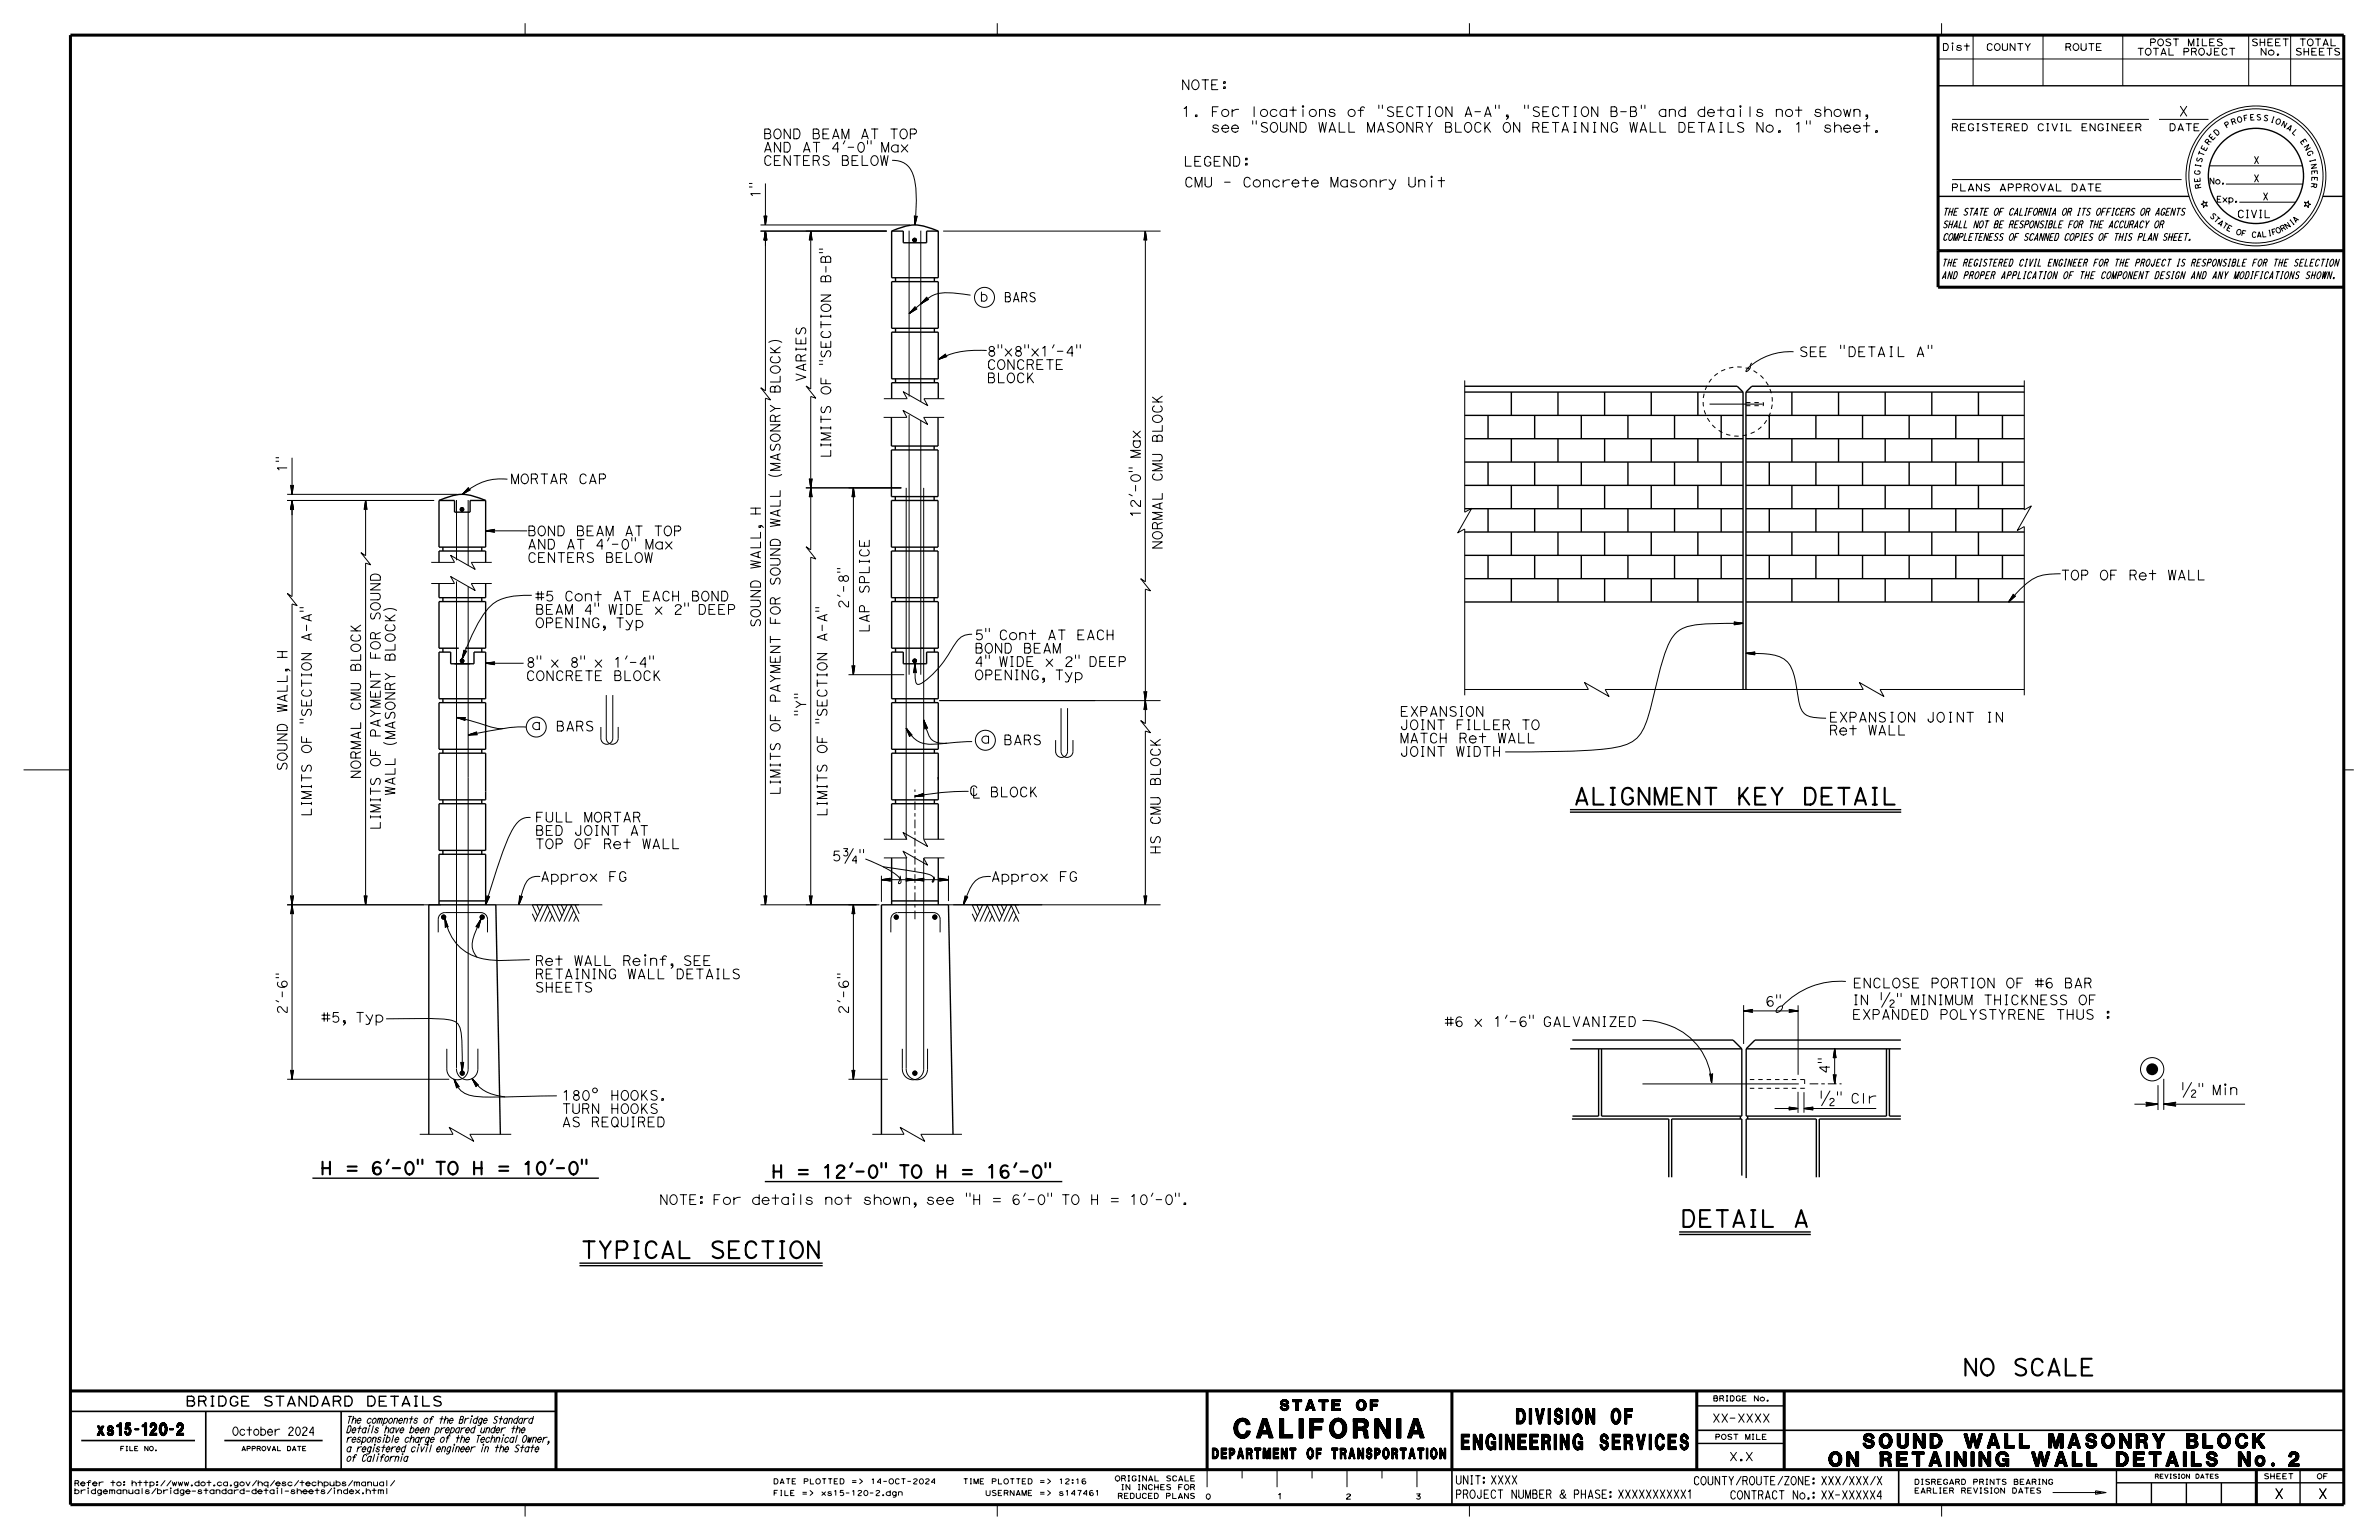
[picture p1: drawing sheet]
<svg xmlns="http://www.w3.org/2000/svg" width="432mm" height="279mm" viewBox="0 0 432 279" stroke-linecap="round" stroke-linejoin="round" font-family="sans-serif">
<defs><g id="words">
<text font-size="3.5" x="224" y="260.9">CALIFORNIA</text>
<g font-size="3">
<text x="285.6" y="146">ALIGNMENT KEY DETAIL</text>
<text x="305" y="222.6">DETAIL A</text>
<text x="105.3" y="228.3">TYPICAL SECTION</text>
<text x="356.2" y="249.6">NO SCALE</text>
</g>
<g font-size="2.8">
<text x="265.2" y="263">ENGINEERING SERVICES</text>
<text x="275.2" y="258.3">DIVISION OF</text>
</g>
<g font-size="2.6">
<text x="338.1" y="262.7">SOUND WALL MASONRY BLOCK</text>
<text x="331.9" y="266">ON RETAINING WALL DETAILS No. 2</text>
</g>
<g font-size="2.3">
<text x="58.1" y="213.1">H = 6'-0&quot; TO H = 10'-0&quot;</text>
<text x="140" y="213.7">H = 12'-0&quot; TO H = 16'-0&quot;</text>
</g>
<text font-size="2.2" x="17.6" y="260.4">xs15-120-2</text>
<g font-size="1.9">
<text x="232.3" y="255.9">STATE OF</text>
<text x="220" y="264.7">DEPARTMENT OF TRANSPORTATION</text>
</g>
<g font-size="1.8">
<text x="214.3" y="16.3">NOTE:</text>
<text x="214.5" y="21.1">1. For locations of &quot;SECTION A-A&quot;, &quot;SECTION B-B&quot; and details not shown,</text>
<text x="395.4" y="21.1">X</text>
<text x="138.5" y="25.2">BOND BEAM AT TOP</text>
<text x="138.5" y="27.6">AND AT 4'-0&quot; Max</text>
<text x="138.5" y="30">CENTERS BELOW</text>
<text x="214.8" y="30.2">LEGEND:</text>
<text x="214.9" y="33.9">CMU - Concrete Masonry Unit</text>
<text x="138" y="36" transform="rotate(-90 138 36)">1&quot;</text>
<text x="150.8" y="51.4" transform="rotate(-90 150.8 51.4)">B-B&quot;</text>
<text x="179.1" y="64.6">8&quot;x8&quot;x1'-4&quot;</text>
<text x="326.5" y="64.7">SEE &quot;DETAIL A&quot;</text>
<text x="141.6" y="71.5" transform="rotate(-90 141.6 71.5)">BLOCK)</text>
<text x="146.3" y="69.3" transform="rotate(-90 146.3 69.3)">VARIES</text>
<text x="150.8" y="71.7" transform="rotate(-90 150.8 71.7)">OF</text>
<text x="150.8" y="66.4" transform="rotate(-90 150.8 66.4)">&quot;SECTION</text>
<text x="179.1" y="69.4">BLOCK</text>
<text x="179.1" y="67">CONCRETE</text>
<text x="150.8" y="83.1" transform="rotate(-90 150.8 83.1)">LIMITS</text>
<text x="211" y="80.4" transform="rotate(-90 211 80.4)">BLOCK</text>
<text x="52.1" y="85.8" transform="rotate(-90 52.1 85.8)">1&quot;</text>
<text x="92.6" y="87.8">MORTAR CAP</text>
<text x="141.6" y="86.9" transform="rotate(-90 141.6 86.9)">(MASONRY</text>
<text x="211" y="87.4" transform="rotate(-90 211 87.4)">CMU</text>
<text x="141.6" y="95.7" transform="rotate(-90 141.6 95.7)">WALL</text>
<text x="207" y="94" transform="rotate(-90 207 94)">12'-0&quot; Max</text>
<text x="95.7" y="97.2">BOND BEAM AT TOP</text>
<text x="95.7" y="99.6">AND AT 4'-0&quot; Max</text>
<text x="211" y="99.8" transform="rotate(-90 211 99.8)">NORMAL</text>
<text x="95.7" y="102">CENTERS BELOW</text>
<text x="138" y="103.3" transform="rotate(-90 138 103.3)">WALL, H</text>
<text x="141.6" y="106.3" transform="rotate(-90 141.6 106.3)">SOUND</text>
<text x="157.8" y="107.8" transform="rotate(-90 157.8 107.8)">SPLICE</text>
<text x="374" y="105.2">TOP OF Ret WALL</text>
<text x="69" y="112.7" transform="rotate(-90 69 112.7)">SOUND</text>
<text x="97.1" y="109">#5 Cont AT EACH BOND</text>
<text x="97.1" y="111.5">BEAM 4&quot; WIDE x 2&quot; DEEP</text>
<text x="97.1" y="113.9">OPENING, Typ</text>
<text x="138" y="113.9" transform="rotate(-90 138 113.9)">SOUND</text>
<text x="141.6" y="113.4" transform="rotate(-90 141.6 113.4)">FOR</text>
<text x="154" y="110.5" transform="rotate(-90 154 110.5)">2'-8&quot;</text>
<text x="56.5" y="116.5" transform="rotate(-90 56.5 116.5)">A-A&quot;</text>
<text x="69" y="119.7" transform="rotate(-90 69 119.7)">FOR</text>
<text x="150.1" y="116.5" transform="rotate(-90 150.1 116.5)">A-A&quot;</text>
<text x="157.8" y="114.8" transform="rotate(-90 157.8 114.8)">LAP</text>
<text x="176.8" y="118.5">BOND BEAM</text>
<text x="176.8" y="116.1">5&quot; Cont AT EACH</text>
<text x="65.5" y="121.9" transform="rotate(-90 65.5 121.9)">BLOCK</text>
<text x="71.7" y="120.1" transform="rotate(-90 71.7 120.1)">BLOCK)</text>
<text x="95.4" y="123.5">CONCRETE BLOCK</text>
<text x="95.4" y="121.1">8&quot; x 8&quot; x 1'-4&quot;</text>
<text x="176.8" y="123.3">OPENING, Typ</text>
<text x="176.8" y="120.9">4&quot; WIDE x 2&quot; DEEP</text>
<text x="52.1" y="129.3" transform="rotate(-90 52.1 129.3)">WALL, H</text>
<text x="56.5" y="131.5" transform="rotate(-90 56.5 131.5)">&quot;SECTION</text>
<text x="65.5" y="129" transform="rotate(-90 65.5 129)">CMU</text>
<text x="141.6" y="127.5" transform="rotate(-90 141.6 127.5)">PAYMENT</text>
<text x="146.3" y="130" transform="rotate(-90 146.3 130)">&quot;Y&quot;</text>
<text x="150.1" y="131.5" transform="rotate(-90 150.1 131.5)">&quot;SECTION</text>
<text x="254" y="130">EXPANSION</text>
<text x="331.9" y="131">EXPANSION JOINT IN</text>
<text x="56.5" y="136.8" transform="rotate(-90 56.5 136.8)">OF</text>
<text x="69" y="133.9" transform="rotate(-90 69 133.9)">PAYMENT</text>
<text x="71.7" y="135.5" transform="rotate(-90 71.7 135.5)">(MASONRY</text>
<text x="96.5" y="132.4">a</text>
<text x="100.8" y="132.6">BARS</text>
<text x="141.6" y="132.8" transform="rotate(-90 141.6 132.8)">OF</text>
<text x="150.1" y="136.8" transform="rotate(-90 150.1 136.8)">OF</text>
<text x="178" y="134.8">a</text>
<text x="182.1" y="135.1">BARS</text>
<text x="254" y="137.2">JOINT WIDTH</text>
<text x="254" y="134.8">MATCH Ret WALL</text>
<text x="254" y="132.4">JOINT FILLER TO</text>
<text x="331.9" y="133.4">Ret WALL</text>
<text x="52.1" y="139.9" transform="rotate(-90 52.1 139.9)">SOUND</text>
<text x="65.5" y="141.4" transform="rotate(-90 65.5 141.4)">NORMAL</text>
<text x="69" y="139.2" transform="rotate(-90 69 139.2)">OF</text>
<text x="210.6" y="142.7" transform="rotate(-90 210.6 142.7)">BLOCK</text>
<text x="56.5" y="148.2" transform="rotate(-90 56.5 148.2)">LIMITS</text>
<text x="71.7" y="144.4" transform="rotate(-90 71.7 144.4)">WALL</text>
<text x="97.1" y="149.1">FULL MORTAR</text>
<text x="141.6" y="144.3" transform="rotate(-90 141.6 144.3)">LIMITS</text>
<text x="150.1" y="148.2" transform="rotate(-90 150.1 148.2)">LIMITS</text>
<text x="210.6" y="149.7" transform="rotate(-90 210.6 149.7)">CMU</text>
<text x="69" y="150.6" transform="rotate(-90 69 150.6)">LIMITS</text>
<text x="97.1" y="154">TOP OF Ret WALL</text>
<text x="97.1" y="151.6">BED JOINT AT</text>
<text x="210.6" y="155.1" transform="rotate(-90 210.6 155.1)">HS</text>
<text x="98" y="159.9">Approx FG</text>
<text x="151" y="156.2">5¾&quot;</text>
<text x="179.8" y="159.9">Approx FG</text>
<text x="97.1" y="177.6">RETAINING WALL DETAILS</text>
<text x="97.1" y="175.2">Ret WALL Reinf, SEE</text>
<text x="336.3" y="179.2">ENCLOSE PORTION OF #6 BAR</text>
<text x="52.1" y="184.1" transform="rotate(-90 52.1 184.1)">2'-6&quot;</text>
<text x="58.3" y="185.5">#5, Typ</text>
<text x="97.1" y="180">SHEETS</text>
<text x="154" y="184.1" transform="rotate(-90 154 184.1)">2'-6&quot;</text>
<text x="320.4" y="182.5">6&quot;</text>
<text x="336.1" y="184.9">EXPANDED POLYSTYRENE THUS :</text>
<text x="336.2" y="182.3">IN ½&quot; MINIMUM THICKNESS OF</text>
<text x="262.2" y="186.2">#6 x 1'-6&quot; GALVANIZED</text>
<text x="101.9" y="202">TURN HOOKS</text>
<text x="101.9" y="199.6">180^ HOOKS.</text>
<text x="330.1" y="200.2">½&quot; Clr</text>
<text x="395.8" y="198.6">½&quot; Min</text>
<text x="101.9" y="204.4">AS REQUIRED</text>
<text x="119.6" y="218.5">NOTE: For details not shown, see &quot;H = 6'-0&quot; TO H = 10'-0&quot;.</text>
<text x="33.6" y="255.1">BRIDGE STANDARD DETAILS</text>
<text x="412.7" y="271.9">X</text>
<text x="420.7" y="271.9">X</text>
</g>
<g font-size="1.7">
<text x="177.9" y="54.7">b</text>
<text x="182.2" y="54.8">BARS</text>
</g>
<g font-size="1.5">
<text x="42.1" y="260.4">October 2024</text>
<text x="310.7" y="258">XX-XXXX</text>
<text x="264.1" y="269.3">UNIT: XXXX</text>
<text x="307.3" y="269.4">COUNTY/ROUTE/ZONE: XXX/XXX/X</text>
<text x="313.8" y="265">X.X</text>
<text x="264.1" y="271.8">PROJECT NUMBER &amp; PHASE: XXXXXXXXXX1</text>
<text x="313.9" y="272">CONTRACT No.: XX-XXXXX4</text>
</g>
<text font-size="1.4" x="406" y="39.5">CIVIL</text>
<g font-size="1.3">
<text x="354.1" y="23.7">REGISTERED CIVIL ENGINEER</text>
<text x="393.6" y="23.7">DATE</text>
<text x="409" y="29.7">X</text>
<text x="354.1" y="34.7">PLANS APPROVAL DATE</text>
<text x="409" y="33">X</text>
<text x="352.5" y="41.3">SHALL NOT BE RESPONSIBLE FOR THE ACCURACY OR</text>
<text x="352.5" y="39.1">THE STATE OF CALIFORNIA OR ITS OFFICERS OR AGENTS</text>
<text x="410.7" y="36.3">X</text>
<text x="352.5" y="43.6">COMPLETENESS OF SCANNED COPIES OF THIS PLAN SHEET.</text>
<text x="352.4" y="50.6">AND PROPER APPLICATION OF THE COMPONENT DESIGN AND ANY MODIFICATIONS SHOWN.</text>
<text x="352.4" y="48.3">THE REGISTERED CIVIL ENGINEER FOR THE PROJECT IS RESPONSIBLE FOR THE SELECTION</text>
<text x="62.8" y="263.4">a registered civil engineer in the State</text>
<text x="62.8" y="261.7">responsible charge of the Technical Owner,</text>
<text x="62.8" y="260">Details have been prepared under the</text>
<text x="62.8" y="258.2">The components of the Bridge Standard</text>
<text x="62.8" y="265.1">of California</text>
</g>
<g font-size="1.2">
<text x="352.5" y="9.2">Dist</text>
<text x="360.4" y="9.2">COUNTY</text>
<text x="374.7" y="9.2">ROUTE</text>
<text x="387.8" y="10">TOTAL PROJECT</text>
<text x="390.1" y="8.3">POST MILES</text>
<text x="408.6" y="8.3">SHEET</text>
<text x="410.2" y="10">No.</text>
<text x="416.5" y="10">SHEETS</text>
<text x="417.3" y="8.3">TOTAL</text>
</g>
<g font-size="1.1">
<text x="400.9" y="33.4">No.</text>
<text x="402.3" y="36.7">Exp.</text>
</g>
<g font-size="1">
<text x="404.1" y="23.3" transform="rotate(-31 404.1 23.3)">P</text>
<text x="405.1" y="22.7" transform="rotate(-20 405.1 22.7)">R</text>
<text x="406.1" y="22.3" transform="rotate(-15 406.1 22.3)">O</text>
<text x="407.3" y="22" transform="rotate(-10 407.3 22)">F</text>
<text x="408.4" y="21.8" transform="rotate(-4 408.4 21.8)">E</text>
<text x="409.5" y="21.8" transform="rotate(1 409.5 21.8)">S</text>
<text x="410.7" y="21.8" transform="rotate(12 410.7 21.8)">S</text>
<text x="412" y="22.1" transform="rotate(17 412 22.1)">I</text>
<text x="412.9" y="22.3" transform="rotate(22 412.9 22.3)">O</text>
<text x="413.9" y="22.8" transform="rotate(28 413.9 22.8)">N</text>
<text x="414.9" y="23.3" transform="rotate(33 414.9 23.3)">A</text>
<text x="399.6" y="29.6" transform="rotate(-74 399.6 29.6)">S</text>
<text x="399.9" y="28.5" transform="rotate(-69 399.9 28.5)">T</text>
<text x="400.3" y="27.5" transform="rotate(-63 400.3 27.5)">E</text>
<text x="400.9" y="26.4" transform="rotate(-53 400.9 26.4)">R</text>
<text x="401.5" y="25.5" transform="rotate(-47 401.5 25.5)">E</text>
<text x="402.3" y="24.7" transform="rotate(-42 402.3 24.7)">D</text>
<text x="415.9" y="24" transform="rotate(44 415.9 24)">L</text>
<text x="417.4" y="25.6" transform="rotate(55 417.4 25.6)">E</text>
<text x="418.1" y="26.6" transform="rotate(60 418.1 26.6)">N</text>
<text x="418.6" y="27.6" transform="rotate(65 418.6 27.6)">G</text>
<text x="419.2" y="28.9" transform="rotate(76 419.2 28.9)">I</text>
<text x="419.4" y="29.8" transform="rotate(81 419.4 29.8)">N</text>
<text x="399.3" y="31.8" transform="rotate(-85 399.3 31.8)">G</text>
<text x="399.4" y="33.1" transform="rotate(-96 399.4 33.1)">E</text>
<text x="399.4" y="30.5" transform="rotate(-79 399.4 30.5)">I</text>
<text x="399.6" y="34.2" transform="rotate(-101 399.6 34.2)">R</text>
<text x="419.5" y="33.1" transform="rotate(98 419.5 33.1)">R</text>
<text x="419.6" y="30.9" transform="rotate(87 419.6 30.9)">E</text>
<text x="419.6" y="32" transform="rotate(92 419.6 32)">E</text>
<text x="401" y="39.2" transform="rotate(46 401 39.2)">S</text>
<text x="401.7" y="39.9" transform="rotate(41 401.7 39.9)">T</text>
<text x="402.4" y="40.6" transform="rotate(37 402.4 40.6)">A</text>
<text x="403.2" y="41.1" transform="rotate(32 403.2 41.1)">T</text>
<text x="404" y="41.7" transform="rotate(27 404 41.7)">E</text>
<text x="415" y="41.6" transform="rotate(-34 415 41.6)">N</text>
<text x="416" y="40.9" transform="rotate(-38 416 40.9)">I</text>
<text x="416.6" y="40.5" transform="rotate(-43 416.6 40.5)">A</text>
<text x="405.7" y="42.4" transform="rotate(18 405.7 42.4)">O</text>
<text x="406.7" y="42.7" transform="rotate(13 406.7 42.7)">F</text>
<text x="408.6" y="43" transform="rotate(4 408.6 43)">C</text>
<text x="409.6" y="43.1" transform="rotate(-1 409.6 43.1)">A</text>
<text x="410.5" y="43" transform="rotate(-6 410.5 43)">L</text>
<text x="411.7" y="42.9" transform="rotate(-10 411.7 42.9)">I</text>
<text x="412.4" y="42.7" transform="rotate(-15 412.4 42.7)">F</text>
<text x="413.3" y="42.4" transform="rotate(-24 413.3 42.4)">O</text>
<text x="414.2" y="42.1" transform="rotate(-29 414.2 42.1)">R</text>
<text x="310.9" y="254.2">BRIDGE No.</text>
<text x="311.2" y="261.2">POST MILE</text>
<text x="13.4" y="269.6">Refer to: http://www.dot.ca.gov/hq/esc/techpubs/manual/</text>
<text x="140.3" y="269.2">DATE PLOTTED =&gt;</text>
<text x="158" y="269.2">14-OCT-2024</text>
<text x="174.7" y="269.2">TIME PLOTTED =&gt;</text>
<text x="192.1" y="269.2">12:16</text>
<text x="202.3" y="268.7">ORIGINAL SCALE</text>
<text x="347.4" y="269.3">DISREGARD PRINTS BEARING</text>
<text x="410.8" y="268.3">SHEET</text>
<text x="420.5" y="268.3">OF</text>
<text x="13.4" y="271">bridgemanuals/bridge-standard-detail-sheets/index.html</text>
<text x="140.3" y="271.3">FILE =&gt;</text>
<text x="149" y="271.3">xs15-120-2.dgn</text>
<text x="178.8" y="271.3">USERNAME =&gt;</text>
<text x="192.1" y="271.3">s147461</text>
<text x="202.8" y="271.9">REDUCED PLANS</text>
<text x="203.4" y="270.3">IN INCHES FOR</text>
<text x="218.8" y="272">0</text>
<text x="231.8" y="271.9">1</text>
<text x="244.2" y="272">2</text>
<text x="256.9" y="272">3</text>
<text x="347.4" y="270.9">EARLIER REVISION DATES</text>
</g>
<g font-size=".8">
<text x="21.8" y="263.2">FILE NO.</text>
<text x="43.8" y="263.2">APPROVAL DATE</text>
<text x="391.1" y="268.2">REVISION DATES</text>
</g>
</g></defs>
<g fill="none" stroke="#000" stroke-width=".42">
<circle cx="80.5" cy="166.4" r=".12"/>
<circle cx="80.5" cy="166.4" r=".24"/>
<circle cx="87.5" cy="166.4" r=".12"/>
<circle cx="87.5" cy="166.4" r=".24"/>
<circle cx="162.7" cy="166.4" r=".12"/>
<circle cx="162.7" cy="166.4" r=".24"/>
<circle cx="169.7" cy="166.4" r=".12"/>
<circle cx="169.7" cy="166.4" r=".24"/>
<circle cx="83.9" cy="194.7" r=".12"/>
<circle cx="83.9" cy="194.7" r=".24"/>
<circle cx="166.1" cy="194.7" r=".12"/>
<circle cx="166.1" cy="194.7" r=".24"/>
</g>
<g fill="none" stroke="#000" stroke-width=".3">
<path d="M12.8 256.1h88.1M37.4 256.1v10.5M61.9 256.1v10.5M308 259.5h117.4M14.7 261.4h20.7M40.7 261.4h17.9M263.5 266.6v6.4M344.6 266.6v6.4"/>
<circle cx="80.5" cy="166.4" r=".33"/>
<circle cx="87.5" cy="166.4" r=".33"/>
<circle cx="162.7" cy="166.4" r=".33"/>
<circle cx="169.7" cy="166.4" r=".33"/>
<circle cx="83.9" cy="194.7" r=".33"/>
<circle cx="166.1" cy="194.7" r=".33"/>
</g>
<path d="M166.1 166.8v-23.6M328.5 196.6h5.8" fill="none" stroke="#000" stroke-width=".18" stroke-dasharray="1.6 .6 .6 .6" stroke-linecap="butt"/>
<g fill="none" stroke="#000" stroke-width=".18">
<path d="M95.3 4.2v2.2M181 4.2v2.2M236.5 19.9v1.2M250.3 19.1v.6M250.9 19.1v.6M266.7 4.2v2.2M271.4 19.1v.6M272.1 19.1v.6M276.7 19.1v.6M277.4 19.1v.6M297.9 19.1v.6M298.6 19.1v.6"/>
<path d="M315.9 19.9v1.2M351.8 10.7h73.6M352.4 4.2v2.2M354.4 8.3v.9M358.1 6.4v9.2M370.8 6.4v9.2M385.3 6.4v9.2M408.1 6.4v9.2M415.8 6.4v9.2M135.9 33.3h.7M135.9 33.9h.7M138.7 39.2l.2 1.6"/>
<path d="M138.8 39.2l.1 1.6M138.8 39.2l-.1-.1 .2 1.7M138.8 39.2h.3M138.9 39.3v1.5M138.9 33.3v7.5M139 39.3l-.1 1.5M139.1 39.2l-.2 1.6M139.1 39.2l.1-.1-.3 1.7M153.4 25.5l-.3 .6M157.5 25.5v.6M158.1 25.5v.6M161.9 29.1a3.8 3.8 0 0 1 4.1 3.5 26.4 26.4 0 0 1 .1 8.2"/>
<path d="M166 39.2l.1 1.6M166.1 39.2v1.6M166.1 39.3v1.5M166.2 39.3l-.1 1.5M166.2 39.3l-.3-.2 .2 1.7M166.3 39.3l-.2 1.5M166.4 39.3l.1-.1-.4 1.6M166.4 39.3h-.2M166.4 39.3l-.3 1.5M166.4 39.2l-.3 1.6M217 20.9h.3v.2h-.3zM221.1 22.9a.5 .5 0 0 0-.5-.3 .5 .5 0 0 0-.4 .5l.2 .1a.45 .45 0 0 1 .6 .1 .45 .45 0 0 1 .1 .6 .7 .7 0 0 1-1.1-.3"/>
<path d="M221.8 23.3h1.2a.63 .63 0 0 0-.8-.5 .63 .63 0 0 0-.4 .9 .63 .63 0 0 0 1 .2l.2-.2M223.5 23.3h1.3a.63 .63 0 0 0-.9-.5 .63 .63 0 0 0-.3 .9 .63 .63 0 0 0 .9 .2l.2-.2M227.4 21.9v.6M228 21.9v.6M230 22.4a.58 .58 0 0 0-.7-.2 .58 .58 0 0 0-.3 .6l.5 .3a.47 .47 0 0 1 .5 .3 .47 .47 0 0 1-.2 .5l-.5 .1-.3-.2M230.8 22.4a.66 .66 0 0 1 .8-.1 .66 .66 0 0 1 .3 .8 .7 .7 0 0 1-.7 .9 .7 .7 0 0 1-.6-.9zM232.4 22.2v1.4a.6 .6 0 0 0 .6 .4 .6 .6 0 0 0 .6-.4v-1.4M235.3 22.2v1.8l-1.1-1.8v1.8M236 22.2h.5a1 1 0 0 1 0 1.8h-.5zM239.4 22.2l.3 1.8 .4-1.8 .3 1.8 .3-1.8M241.2 24l.6-1.8 .6 1.8M241.4 23.6h.9"/>
<path d="M243.1 22.2v1.8h1M244.8 22.2v1.8h1.1M248.2 24v-1.8l.7 1.8 .6-1.8v1.8M250 24l.6-1.8 .6 1.8M250.2 23.6h.9M252.9 22.4a.58 .58 0 0 0-.7-.2 .58 .58 0 0 0-.3 .6l.5 .3a.47 .47 0 0 1 .5 .3 .47 .47 0 0 1-.2 .5l-.5 .1-.3-.2M253.7 22.4a.66 .66 0 0 1 .8-.1 .66 .66 0 0 1 .3 .8 .7 .7 0 0 1-.7 .9 .7 .7 0 0 1-.6-.9zM256.5 22.2v1.8l-1.2-1.8v1.8M257.1 23.1h.7l.4 .9M257.8 23.1a.44 .44 0 0 0 .4-.4 .44 .44 0 0 0-.4-.5h-.7v1.8M258.9 22.2l.5 .9 .6-.9M259.4 23.1v.9"/>
<path d="M259.8 32.7v1.2M262.4 22.2h.6a.44 .44 0 0 1 .4 .4 .44 .44 0 0 1-.2 .4 .5 .5 0 0 1 .3 .5 .5 .5 0 0 1-.4 .5h-.7zM262.4 23h.8M264.2 22.2v1.8h1.1M266.1 22.4a.66 .66 0 0 1 .7-.1 .66 .66 0 0 1 .3 .8 .7 .7 0 0 1-.6 .9 .7 .7 0 0 1-.7-.9zM268.8 22.6a.6 .6 0 0 0-.8-.3 .6 .6 0 0 0-.3 .7 .66 .66 0 0 0 .1 .8 .66 .66 0 0 0 .8 .1l.2-.2M269.5 22.2v1.8M269.8 23l.8 1M270.4 22.2l-.9 1.1M273.1 22.4a.66 .66 0 0 1 .8-.1 .66 .66 0 0 1 .3 .8 .7 .7 0 0 1-.7 .9 .7 .7 0 0 1-.7-.9zM273.4 20.9h.3v.3h-.3zM273.7 21.2v.2l-.3 .3"/>
<path d="M275.8 22.2v1.8l-1.1-1.8v1.8M278.2 23.1h.8l.3 .9M279 23.1a.44 .44 0 0 0 .3-.4 .44 .44 0 0 0-.3-.5h-.8v1.8M280 23.1h.7M281 22.2h-1v1.8h1.1M281.8 22.2h1.1M282.3 22.2v1.8M283.5 24l.6-1.8 .6 1.8M283.7 23.6h.8M285.7 22.2h.4M285.7 24h.4M285.9 22.2v1.8"/>
<path d="M288.2 22.2v1.8l-1.1-1.8v1.8M289.2 22.2h.4M289.2 24h.4M289.4 22.2v1.8M291.8 22.2v1.8l-1.1-1.8v1.8M293.5 22.6a.6 .6 0 0 0-.7-.3 .6 .6 0 0 0-.4 .7 .66 .66 0 0 0 .2 .8 .66 .66 0 0 0 .8 0l.1-.5h-.3M295.8 22.2l.3 1.8 .4-1.8 .4 1.8 .3-1.8M297.7 24l.6-1.8 .6 1.8M297.8 23.6h.9M299.5 22.2v1.8h1.1M301.3 22.2v1.8h1M304.7 22.2h.6a1 1 0 0 1 0 1.8h-.6z"/>
<path d="M306.5 23.1h.7M307.5 22.2h-1v1.8h1.1M308.3 22.2h1.1M308.9 22.2v1.8M310 24l.6-1.8 .6 1.8M310.2 23.6h.9M312.2 22.2h.4M312.2 24h.4M312.4 22.2v1.8M313.7 22.2v1.8h1M316.4 22.4a.58 .58 0 0 0-.6-.2 .58 .58 0 0 0-.4 .6l.5 .3a.47 .47 0 0 1 .6 .3 .47 .47 0 0 1-.3 .5l-.4 .1-.4-.2M320 22.2v1.8l-1.1-1.8v1.8"/>
<path d="M322.8 23.7h.3v.3h-.3zM326.1 22.5l.4-.3v1.8M327.9 21.9v.6M328.5 21.9v.6M332.2 22.9a.5 .5 0 0 0-.5-.3 .5 .5 0 0 0-.4 .5l.2 .1a.45 .45 0 0 1 .6 .1 .45 .45 0 0 1 .1 .6 .7 .7 0 0 1-1.1-.3M333 23.1a.61 .61 0 0 1 .6-.4 .61 .61 0 0 1 .6 .6v.7M333 22.2v1.8M334.6 23.3h1.3a.63 .63 0 0 0-.9-.5 .63 .63 0 0 0-.3 .9 .63 .63 0 0 0 .9 .2l.2-.2M336.4 23.3h1.2a.63 .63 0 0 0-.8-.5 .63 .63 0 0 0-.4 .9 .63 .63 0 0 0 1 .2l.2-.2M338.2 22.8h1.2M338.7 20.9h.3v.3h-.3zM338.8 22.2v1.8"/>
<path d="M339 21.2v.2l-.3 .3M340.5 23.7h.3v.3h-.3zM354.3 32.6h41.7M354.3 21.7h35.7M391.9 21.7h9M399.9 36.4l.3 .4 .4-.1-.2 .3 .2 .4-.4-.1-.3 .4v-.5l-.4-.1 .4-.2zM401 30.1h16.9M404 33.4h14M406.5 36.7h10.2M418.3 36.7l.4 .1 .3-.3v.4l.4 .2-.4 .1v.5l-.3-.4-.4 .1 .2-.4zM138 41.9h22.9M138 40.8h27.2"/>
<path d="M138.8 43.5h.3M138.9 41.9l-.2 1.7M138.9 41.9v29l-.8-.5 1.8 2.2-1-.4v92M138.9 41.9l.2 1.7M138.9 41.9v1.6M138.9 41.9l-.1 1.6M138.9 41.9l.3 1.7-.1-.1M138.9 41.9l.1 1.6M138.9 41.9l.2 1.6M138.9 41.9l-.2 1.7 .1-.1M147 43.5h.3M147.2 41.9v28.7l-.9-.6 1.8 2.3-.9-.4v27.9l-.9-.6 1.8 2.2-.9-.3v63.1"/>
<path d="M147.2 41.9l.2 1.7-.1-.1M147.2 41.9l-.2 1.6M147.2 41.9l-.1 1.6M147.2 41.9l.2 1.7M147.2 41.9v1.6M147.2 41.9l-.3 1.7 .1-.1M147.2 41.9l.1 1.6M147.2 41.9l-.3 1.7M148.7 45.2h.6M148.7 45.8h.6M165 41.8v30.2M166.1 55.7l-1.1 1.2"/>
<path d="M166.1 55.8l.1 .1M166.1 55.8v-.2l-1.1 1.3M166.1 55.8l-1.1 1.1M166.1 55.9l-1.1 1M166.2 55.9l-1.2 1M166.2 55.9l.3 .1-1.5 .9M166.2 56l-1.2 .9M166.3 56l-1.3 .9M166.4 56l-1.4 .9M167.1 55.1l-2.1 1.8M167.1 41.8v31.1M168.3 53.9l-1.2 1.2"/>
<path d="M168.3 54l-1.2 1.1M168.3 54.1l-1.2 1M168.3 54.2l-1.2 .9M168.3 54.2l-.1-.3-1.1 1.2M168.3 54.2h.1M168.4 54.2l-1.3 .9M168.4 54.2l.2 .1-1.5 .8M168.5 54.3l-1.4 .8M171.2 41.9h39.4M176.2 53.6a13.4 13.4 0 0 0-6.6-.1l-.8 .4-1.7 1.2M207.8 43.5h.2M207.9 41.9v63.6l-.9-.5 1.8 2.2-.9-.3v24.4l-.9-.6 1.8 2.2-.9-.3v31.6"/>
<path d="M207.9 41.9l.3 1.7-.2-.1M207.9 41.9l-.1 1.6M207.9 41.9l.2 1.7M207.9 41.9l.1 1.6M207.9 41.9l-.3 1.7 .2-.1M207.9 41.9l-.2 1.7M139.5 62.1a2.23 2.23 0 0 1 2.4 0M148.7 65.5h.6M148.7 66.1h.6M160.4 75.7h4.2l-.7-1.2 4.5 2.5-.7-1.3h3.7M160.4 72.3h4.3l-.8-1.2 4.5 2.5-.7-1.3h3.7M165 75.3v47.1"/>
<path d="M167.1 76.3v46.1M171.6 64.5l-1.3 .7M171.6 64.5l.2 .1M171.6 64.4l-1.3 .8M171.6 64.4v.1M171.6 64.4l.1-.2-1.4 1M171.6 64.3l-1.3 .9M171.7 64.6l-1.4 .6M171.8 64.6l-1.5 .6M171.8 64.6l.1 .1-1.6 .5M171.8 64.7l-1.5 .5M179.1 63.6a15.4 15.4 0 0 0-8.8 1.6"/>
<path d="M181.2 62.5v.6M181.8 62.5v.6M186 62.5v.6M186.7 62.5v.6M191.3 62.5l-.3 .6M195.4 62.5v.6M196.1 62.5v.6M265.9 69v23.9l1.2-.7-2.5 4.5 1.3-.7v30.1M310.3 73.3h9.7M317.3 66.7h.1M317.9 65.8l-.2 .4v.6l-.4 .4a.22 .22 0 0 1-.2 .2 .22 .22 0 0 1-.2-.1l.4-.6M325.5 63.8a11.3 11.3 0 0 0-8.2 2.9"/>
<path d="M334.1 62.6v.6M334.7 62.6v.6M350 62.6v.6M350.6 62.6v.6M367.4 69v23.5l1.3-.7-2.5 4.4 1.2-.7v30.6M50 83h.6M50 83.7h.6M52.1 90.8h26.7M52.1 89.7h30.9M52.8 88.1l.2 1.6M52.9 88.1l.1 1.6M52.9 88.1l-.2-.1 .3 1.7"/>
<path d="M52.9 92.4h.2M52.9 88.1h.2M53 90.8l.1 1.5M53 90.8l-.3 1.7 .2-.1M53 90.8v17.4l-.8-.5 1.7 2.2-.9-.3v86.2M53 83v6.7M53 90.8l.2 1.6M53 90.8l-.1 1.5M53 90.8l-.1 1.6M53 90.8l.3 1.7-.2-.1M53 90.8l.1 1.6M53 90.8l-.2 1.6"/>
<path d="M53.1 88.1l-.1 1.6M53.1 88.1l.2-.1-.3 1.7M53.2 88.1l-.2 1.6M66.2 92.4h.3M66.4 90.8v10l-.9-.5 1.8 2.2-.9-.3v62M66.4 90.8l.2 1.7-.1-.1M66.4 90.8l-.2 1.6M66.4 90.8l-.1 1.5M66.4 90.8l.2 1.6M66.4 90.8l.1 1.6M66.4 90.8l-.3 1.6M66.4 90.8v1.5"/>
<path d="M66.4 90.8l-.3 1.7 .1-.1M82.9 90.7v10.9M85 90.7v11.9M85.1 88.5l-1.2 1.2M85.1 88.6v.2M85.1 88.6l-.1-.2-1.1 1.3M85.1 88.6l-1.2 1.1M85.1 88.7l-1.2 1M85.1 88.8l-1.2 .9M85.1 88.8h.1M85.2 88.8l-1.3 .9M85.2 88.8l.2 .1-1.5 .8"/>
<path d="M85.3 88.8l-1.4 .9M88.1 96.3l1.7 .2M88.1 96.3h1.5M88.1 96.3h7.6M88.1 96.3l1.6 .1M88.1 96.3l1.7 .3-.1-.2M89.6 96.3l.1 .1M89.7 96.2l-1.6 .1M89.7 96.2l-.1 .1M89.7 96.2l.1-.2-1.7 .3M89.8 96.1l-1.7 .2M92.1 86.9a10.3 10.3 0 0 0-8.2 2.8"/>
<path d="M110.6 97.6l-.3 .5M114.7 97.5v.7M115.3 97.5v.7M139.5 86.1a2.23 2.23 0 0 0 2.4 0M146.3 88.5h17.3M146.9 86.9l.3 1.6M147 86.9l-.1-.1 .5 3.4-.1-.1M147 86.9l.3 3.2M147 90.1h.3M147.1 87l.1 1.5M147.2 88.5l-.2 1.6M147.2 88.5l.2 1.6"/>
<path d="M147.2 88.5v1.6M147.2 88.5l-.3 1.6M147.2 87l-.1 3.1M147.3 86.9l-.1 1.6M147.3 86.9l.1-.1-.5 3.4 .1-.1M147.3 86.9h-.3M147.4 86.9l-.2 1.6M154.8 90.1h.2M154.9 88.5l.1 1.6M154.9 88.5l-.3 1.7 .2-.1M154.9 88.5l-.2 1.6M154.9 88.5v33.9"/>
<path d="M154.9 88.5l.2 1.6M154.9 88.5l-.1 1.6M154.9 88.5l.3 1.7-.2-.1M164.5 88.5v63.8M167.7 88.5v63.8l.7 1.3-4.5-2.6 .7 1.3M204.9 84.9h.6M204.9 85.5h.6M204.9 89.7l.6 .3M54.4 110.3h.6M54.4 110.9h.6M69.6 110.7a2.23 2.23 0 0 1 2.4 0M78.3 102h4.2l-.7-1.2 4.4 2.5-.7-1.3h3.8"/>
<path d="M78.3 105.9h4.2l-.7-1.3 4.4 2.5-.7-1.2h3.8M82.9 105.5v88.2M84.3 118l-.4 1.6M84.4 118.1l-.5 1.5M84.4 118.2l-.5 1.4M84.4 118.2l-.2-.3-.3 1.7M84.5 118.1l-.6 1.5M84.6 118.1l-.7 1.5M84.6 118.1h.1l-.8 1.5M84.6 118.1l-.2 .1M85 106.4v87.6a1.94 1.94 0 0 1-2.1 1.9 1.94 1.94 0 0 1-1.8-2.1M96.5 108a11.9 11.9 0 0 0-6.7 1.3 12 12 0 0 0-3.6 4.8l-2.3 5.5"/>
<path d="M97.5 119v.6M98.1 119v.6M105.4 119v.6M106.1 119v.6M108 109.4v.6M108.6 109.4v.6M113.8 119l-.3 .6M117.9 119v.6M118.6 119v.6M124.3 109.4v.6M124.9 109.4v.6M148 110.3h.6"/>
<path d="M148 110.9h.6M151.9 103.2h.6M151.9 103.8h.6M151.9 107.9l.6 .3M176.4 115.1a3.6 3.6 0 0 0-3.4 2.3 17.4 17.4 0 0 1-6.1 6.7h-.5a4.7 4.7 0 0 1-.3-2.5v-1.2M178.9 114v.6M178.9 118.8v.6M179.6 114v.6M179.6 118.8v.6M195.2 118.8v.6M195.9 118.8v.6M314.7 112.9l1.7 .2"/>
<path d="M314.8 113l1.6 .1M314.8 113l-.1-.2 1.7 .3M314.8 113l.1 .1M314.9 113.1h1.5M314.9 113.1l-.1 .1M316.4 113.1h-5.7a10.6 10.6 0 0 0-6.1 1.4 9.5 9.5 0 0 0-2.7 4.9l-1 3.7a56.8 56.8 0 0 1-2.6 9.1 5.6 5.6 0 0 1-4.1 3.2 80.8 80.8 0 0 1-15.2 1h-5.8M316.4 113.1l-1.7 .3 .1-.2M316.4 113.1l-1.7 .2M316.4 113.1l-1.6 .1M316.9 118.5l2.3 .1a7.8 7.8 0 0 1 5 1.3 8.2 8.2 0 0 1 1.9 4.8l.3 1.9a4.8 4.8 0 0 0 1.3 3 6.5 6.5 0 0 0 3.7 .7M316.9 118.5l1.6 .2M316.9 118.5l1.5 .1"/>
<path d="M316.9 118.5l1.7 .3-.1-.1M316.9 118.5h1.5M318.4 118.5l.1 .2M318.4 118.5h-1.5M318.5 118.4l.1-.1-1.7 .2M318.5 118.4l-1.6 .1M318.5 118.4l-.1 .1M318.5 118.3l-1.6 .2M365.5 107.8l-.9 1.4M365.5 107.9l-.1-.1-.8 1.4M365.5 107.9l-.9 1.3M365.5 107.9v.2"/>
<path d="M365.5 108l-.9 1.2M365.5 108.1h.2M365.5 108.1l-.9 1.1M365.6 108.1l-1 1.1M365.7 108.1h.2l-1.3 1.1M365.7 108.1l-1.1 1.1M365.8 108.1l-1.2 1.1M374 104.1h-1a7.7 7.7 0 0 0-6.4 2.9l-2.1 2.2M4.3 139.7h8.5M54.4 130.5h.6M54.4 131.2h.6M69.6 134.7a2.23 2.23 0 0 0 2.4 0"/>
<path d="M82.9 130.2l1.5 .1M82.9 130.2l1.5 .5M82.9 130.2l1.4 .2M82.9 130.2l2.6 .6 3 .9a6.4 6.4 0 0 0 2.8 .5M82.9 130.2h1.6l-.1 .1M82.9 130.2l1.5 .4M82.9 130.2l1.5 .3M82.9 130.2l1.6 .1M82.9 130.2l1.5 .5v-.1M82.9 130.2l1.5 .2M84.3 130.4l.1 .2M84.4 130.3l-.1 .1"/>
<path d="M86.4 133.1l.2 .1M86.4 133.1l-1.4 .3M86.5 133l-1.5 .4M86.5 133.1l-1.5 .3M86.5 132.9l.1-.1-1.6 .6M86.5 132.9l-1.5 .5M86.5 132.9l-.1 .2M86.5 132.8l-1.5 .6M86.6 133.2l-1.6 .2M86.6 133.2l.1 .1-1.7 .1M86.6 133.3l-1.6 .1M88.1 120.3l1.7 .2"/>
<path d="M88.1 120.3h1.5M88.1 120.3h6.9M88.1 120.3l1.6 .2M88.1 120.3l1.6 .1M88.1 120.3l1.7 .3-.1-.1M89.6 120.3l.1 .2M89.7 120.3h-1.6M89.7 120.2l-.1 .1M89.7 120.2l.1-.1-1.7 .2M89.7 120.2l-1.6 .1M89.8 120.1l-1.7 .2M95.5 131.9a28.6 28.6 0 0 0-7.5 .9l-3 .6"/>
<path d="M110 126.1v7.8a1.08 1.08 0 0 0 1.1 1.1 1.08 1.08 0 0 0 1.1-1v-2.1M111.2 126.1v7.9a1.08 1.08 0 0 1-1.1 1 1.08 1.08 0 0 1-1-1.1v-2M144.2 129h.6M144.2 129.7h.6M144.2 126h.6M144.2 126.6h.6M148 130.5h.6M148 131.2h.6M154 122.4h10.1M154.7 120.8l.2 1.6M154.8 120.8l.1 1.6M154.8 120.8l-.2-.1 .3 1.7"/>
<path d="M154.8 120.8h.2M154.8 120.9l.1 1.5M155 120.9l-.1 1.5M155 120.8l.2-.1-.3 1.7M155 120.8l-.1 1.6M155.1 120.8l-.2 1.6M164.5 132.1l.8 1.3M164.5 132.1l.6 1.5M164.5 132.1a4.8 4.8 0 0 0 4.1 2.9l7.8-.5M164.5 132.1l1.1 1.3h-.2M164.5 132.1l.7 1.4M164.5 132.1l1 1.3"/>
<path d="M164.5 132.1l.6 1.6 .1-.2M164.5 132.1l.9 1.3M165.3 133.4l-.1 .1M165.3 133.4h.1M166.1 121.9l-.2 .1M166.1 120.4v1.5M166.1 120.4l.2 1.7-.1-.1M166.1 120.4l-.2 1.6M166.1 121.9l.1 .1M166.1 120.4l-.1 1.6M166.1 120.4l.2 1.7M166.1 120.4v1.6"/>
<path d="M166.1 120.4l-.3 1.7 .1-.1M166.1 120.4l.1 1.6M166.1 120.4l-.2 1.7M167.7 130.6l.2 1.6M167.7 130.6l.5 1.5M167.7 130.6l.5 1.7a2.79 2.79 0 0 0 3.1 2.6l.6-.1M167.7 130.6l.7 1.5h-.2M167.7 130.6l.3 1.6M167.7 130.6l.3 1.5M167.7 130.6l.6 1.5M167.7 130.6l.4 1.5M167.7 130.6l.2 1.7 .1-.1"/>
<path d="M168.1 132.1h.1M168.1 132.1l-.1 .1M170.5 127.1h40.1M191.6 134.3v2M191.6 136.3a1.08 1.08 0 0 0 1 1.1 1.08 1.08 0 0 0 1.2-1M192.6 128.5v7.8a1.08 1.08 0 0 0 1 1.1 1.08 1.08 0 0 0 1.1-1v-2.1M193.8 128.5v7.9M207.7 125.5l.2 1.6M207.8 125.5h.2M207.8 125.5l-.2-.1 .6 3.4-.3-.2-.1 .1M207.8 125.5l.2 3.2M207.8 125.6l.1 1.5"/>
<path d="M207.9 127.1l-.1 1.6M207.9 127.1l.2 1.6M207.9 127.1l.1 1.6M207.9 127.1l-.2 1.6M208 125.6l-.2 3.1M208 125.5l-.1 1.6M208 125.5l.2-.1-.6 3.4 .2-.1M208.1 125.5l-.2 1.6M265.9 125.1h22.4M288.3 125.1l-.7-1.3 4.4 2.6-.7-1.3h46.9l-.7-1.3 4.4 2.6-.7-1.3h26.2M425.4 139.7h1.8M96.3 148.3a3.1 3.1 0 0 0-3.1 1.9l-1 2-1.1 2.9-3 9.1"/>
<path d="M98 159a2.42 2.42 0 0 0-2.8 1.8l-1 3.4M153.1 154h.7l-.2 .3-.2 .1a.43 .43 0 0 1 .5 .6 .43 .43 0 0 1-.8 .1M154.9 154l-1.5 2.6M155.5 156.2h-.8l.6-.9 .1 1.3M156.1 154.1v.6M156.7 154.1v.6M157.1 155.8a19.6 19.6 0 0 1 6.1 3.4 .83 .83 0 0 1 .3 .9l-.2 .2-.2-.1 .2-.5a.7 .7 0 0 0 0-.8M160 159.6l1.6 .3v-.2M160 159.6l1.6 .2M160 159.6h12.2M160 158.9v4.7M160 159.6l1.6 .1"/>
<path d="M160 159.6l1.5 .1M160.3 157.3l2 .2a35.3 35.3 0 0 1 6.6 1.3 .83 .83 0 0 1 .5 1.1l-.2 .1 .1-.3a.49 .49 0 0 0 .2-.6M160.4 152.3h4.2M160.4 155.6h4.2M161.5 159.5l-1.5 .1M161.6 159.5v-.2l-1.6 .3M161.6 159.5l-1.6 .1M161.6 159.5v.2M161.6 159.4l-1.6 .2M164.4 159.4l3.3 .4M164.5 155.6v38.2M164.5 159.5l3.1 .2"/>
<path d="M164.5 159.5l-.1-.2 3.3 .6-.1-.2M164.5 159.5v.2M164.6 155.7l-.7-1.3 4.5 2.6-.7-1.3M167.5 144.2l.1 .1M167.5 144.2l-1.4 .3M167.6 144.1l-1.5 .4M167.6 144.3l-1.5 .2M167.6 144.1l-.1 .1M167.6 144.1l.1-.2-1.6 .6M167.6 159.5l-3.1 .2M167.6 144l-1.5 .5M167.6 159.5l.1-.2-3.3 .6 .1-.2"/>
<path d="M167.6 144.3l.2 .2h-1.7M167.6 159.5v.2M167.7 155.6v38.4a1.94 1.94 0 0 1-2.1 1.9 1.94 1.94 0 0 1-1.8-2.1M167.7 159.4l-3.3 .4M167.7 152.3h3.7M167.7 155.6h3.7M167.7 144.4l-1.6 .1M170.5 159.4l1.7 .2M170.6 159.5l1.6 .1M170.6 159.5l-.1-.2 1.7 .3M170.6 159.5v.2M172.2 158.9v4.6"/>
<path d="M172.2 159.6l-1.7 .3 .1-.2M172.2 159.6l-1.7 .2M172.2 159.6l-1.6 .1M175.8 143.6h-.6a48 48 0 0 0-9.1 .9M176.7 143v1.8h1.1M177.3 142.9a.6 .6 0 0 0-.8-.3 .6 .6 0 0 0-.3 .8 .67 .67 0 0 0 .1 .8 .67 .67 0 0 0 .8 0l.2-.2M179.8 159a3.4 3.4 0 0 0-3.7 2.1l-1.2 3.1M180 142.8h.6a.44 .44 0 0 1 .4 .4 .44 .44 0 0 1-.2 .4 .5 .5 0 0 1 .3 .5 .5 .5 0 0 1-.4 .5h-.7zM180 143.6h.8M181.8 142.8v1.8h1M183.6 143a.66 .66 0 0 1 .8-.1 .66 .66 0 0 1 .3 .8 .7 .7 0 0 1-.7 .9 .7 .7 0 0 1-.6-1zM186.4 143.2a.6 .6 0 0 0-.8-.4 .6 .6 0 0 0-.4 .8 .66 .66 0 0 0 .2 .8 .66 .66 0 0 0 .8 0l.2-.2"/>
<path d="M187.1 142.8v1.8M187.4 143.5l.7 1.1M188 142.8l-.9 1.1M50 176.7h.6M50 177.4h.6M52.1 164.2h27.9M52.8 162.5l.2 1.7M52.9 165.7h.2M52.9 162.6l.2 3.1M52.9 162.6l-.2-.1 .6 3.3-.2-.1M52.9 162.6l.1 .1 .3-.2-.6 3.3 .2-.1M52.9 162.6l.1 1.6"/>
<path d="M53 164.2l.1 1.5M53 164.2l.2 1.6M53 164.2l-.1 1.5M53 164.2l-.2 1.6M53.1 162.6l-.1 1.6M53.2 162.5l-.2 1.7M66.1 162.5l.3 1.7M66.2 162.6l.2 1.6M66.3 162.6l.1 1.6M66.4 162.6v1.6M66.5 162.6l-.1 1.6M66.5 162.6l.1-.1-.2 1.7"/>
<path d="M66.5 162.6l-.1 .1-.3-.2 .3 1.7M66.6 162.5l-.2 1.7M80.7 165.6a1.2 1.2 0 0 0-1.2 1.2v2.4M80.8 166.6l.3 1.5M80.8 166.6a8.8 8.8 0 0 0 9.1 7.6l6.2-.1M80.8 166.6l.6 1.6-.2-.1M80.8 166.6l.1 1.6M80.8 166.6l.2 1.5M80.8 166.6l.5 1.6M80.8 166.6l.1 1.7M80.8 166.6l.4 1.5M80.8 166.6v1.7l.3-.2"/>
<path d="M80.8 165.6h6.5M81.1 168.1h.1M86.7 168.1l-.2 .1M86.7 168.1l.1 .2M87.3 165.6a1.2 1.2 0 0 1 1.2 1.2v2.4M87.3 166.8l-.9 1.4h.1M87.3 166.8l-.9 2a4.3 4.3 0 0 0-.3 4.2l.5 .7M87.3 166.8l-.4 1.6-.1-.1M87.3 166.8l-.8 1.4M87.3 166.8l-.7 1.3M87.3 166.8l-.5 1.5M87.3 166.8l-.9 1.4"/>
<path d="M87.3 166.8l-.6 1.3M87.3 166.8l-.6 1.4M88.4 162.5l-.3 1.7M88.5 162.6l.1 .1M88.5 162.6l-.1-.1-.3 1.7M88.5 162.6l-.4 1.6M88.5 162.7l-.4 1.5M88.6 162.7l-.5 1.5M88.6 162.7l.3-.1-.8 1.6M88.7 162.7l-.6 1.5M88.8 162.7l-.7 1.5M90 164.2h19.3"/>
<path d="M94.4 162.5l-.2 1.7M94.4 162.6l-.2 1.6M94.5 162.7l-.3 1.5M94.5 162.7l-.2-.2-.1 1.7M94.6 162.7l-.4 1.5M94.7 162.7l.2-.1-.7 1.6M94.7 162.7h-.2M94.7 162.7l-.5 1.5M94.8 162.6l-.6 1.6M96.6 165.8l.6 1.2M96.6 164.2l1 2M97.4 164.2l.6 1.1"/>
<path d="M98.5 164.2l-1.4 3M99.3 164.2l1.4 3M99.4 164.3l-1.4 2.9M99.8 165.2l-.9 2M100.2 164.2l1.4 2.9M100.2 166.2l-.5 1M101.1 164.2l.9 2M101.9 164.2l.5 1.1M102.9 164.2l-1.4 3M103.6 164.2l1.5 3M103.7 164.3l-1.3 2.9M104.1 165.2l-.9 2"/>
<path d="M104.4 164.2l.7 1.6M104.6 166.2l-.5 1M117.1 173.9v1.3M138 164.2h21.6M138.7 162.5l.2 1.7M138.8 162.6l-.1-.1 .2 1.7M138.8 162.6l.1 1.6M138.9 162.6v1.6M139 162.6l-.1 1.6M139.1 162.6l-.2 1.6M139.1 162.6l.1-.1-.3 1.7M139.1 162.6h-.3"/>
<path d="M139.1 162.5l-.2 1.7M146.9 162.5l.3 1.7M147 162.6l.2 1.6M147.1 162.6l.1 1.6M147.2 162.6v1.6M147.3 162.6l-.1 1.6M147.3 162.6l.1-.1-.2 1.7M147.3 162.6l-.1 .1-.3-.2 .3 1.7M147.4 162.5l-.2 1.7M151.9 176.7h.6M151.9 177.4h.6M154.8 165.7h.2"/>
<path d="M154.9 164.2l.1 1.5M154.9 164.2l-.3 1.6 .2-.1M154.9 164.2l-.2 1.6M154.9 164.2l.2 1.6M154.9 164.2l-.1 1.5M154.9 164.2l.3 1.6-.2-.1M154.9 164.2v31.6M162.9 165.6a1.2 1.2 0 0 0-1.2 1.2v2.4M162.9 165.6h6.6M169.4 165.6a1.2 1.2 0 0 1 1.2 1.2v2.4M172.1 164.2h38.5M175.2 162.6l-.3 1.6"/>
<path d="M175.3 162.6l-.4 1.6M175.3 162.7l-.4 1.5M175.4 162.8l-.5 1.4M175.4 162.8l-.2-.3-.3 1.7M175.4 162.7l-.5 1.5M175.5 162.7l-.6 1.5M175.5 162.7h.2l-.8 1.5M175.5 162.7l-.1 .1M175.6 162.7l-.7 1.5M176.5 165.8l.5 1.2M176.5 164.2l.9 2M177.3 164.2l.5 1.1"/>
<path d="M178.4 164.2l-1.5 3M179.1 164.2l1.5 3M179.2 164.3l-1.3 2.9M179.6 165.2l-.9 2M180 164.2l1.4 2.9M180.1 166.2l-.5 1M180.9 164.2l.9 2M181.7 164.2l.5 1.1M182.8 164.2l-1.4 3M183.5 164.2l1.4 3M183.5 164.3l-1.3 2.9M184 165.2l-.9 2"/>
<path d="M184.2 164.2l.8 1.6M184.4 166.2l-.4 1M207.7 162.5l.2 1.7M207.8 162.6l-.2-.1 .3 1.7M207.8 162.6l.1 1.6M208 162.6l-.1 1.6M208 162.6l.2-.1-.3 1.7M208 162.6h-.2M208.1 162.5l-.2 1.7M335 178.1a14.3 14.3 0 0 0-11.5 4.4M50 181.5l.6 .3M52.1 195.8h29.4"/>
<path d="M52.8 194.2l.2 1.6M52.9 194.2l.1 1.6M52.9 194.2l-.2-.1 .3 1.7M52.9 194.3l.1 1.5M53.1 194.3l-.1 1.5M53.1 194.2l-.1 1.6M53.1 194.2h-.2M53.1 194.2l.2-.1-.3 1.7M53.2 194.2l-.2 1.6M70.1 184.8h3.6a43.8 43.8 0 0 1 8.4 .4 2.09 2.09 0 0 1 1.6 2.1l.2 2v5.1M81.1 190.3v3.5M82.4 195.8l.8 1.4"/>
<path d="M82.4 195.8l.7 1.4M82.4 195.8l.5 1.6 .1-.1M82.4 195.8l.5 1.6M82.4 195.8a4.2 4.2 0 0 0 4.5 3.2h3.1l11.1-.2M82.4 195.8l1 1.4h-.3M82.4 195.8l.6 1.5M82.4 195.8l.6 1.4M82.4 195.8l.9 1.4M83.1 197.2l-.1 .1M83.7 192.7l.2 1.7M83.8 192.8l-.2-.1 .3 1.7M83.8 192.8l.1 1.6"/>
<path d="M83.8 192.8l.1 .1M83.9 192.9v1.5M84 192.8l-.1 1.6M84 192.8l.2-.1-.3 1.7M84 192.8l-.1 .1M84.1 192.7l-.2 1.7M85.7 195.7l1 1.2M85.7 195.7l.9 1.2M85.7 195.7l.7 1.4M85.7 195.7l.8 1.2M85.7 195.7l.7 1.5 .1-.1M85.7 195.7a7.2 7.2 0 0 0 6 3.3"/>
<path d="M85.7 195.7l1.2 1.2h-.2M85.7 195.7l.8 1.4M85.7 195.7l.8 1.3M85.7 195.7l1.1 1.2M86.5 196.9v.2M86.7 196.9h-.2M86.7 190.3v3.7a1.94 1.94 0 0 1-2 1.9 1.94 1.94 0 0 1-1.8-2M151.9 181.5l.6 .3M154 195.8h7.1M154.7 194.2l.2 1.6M154.8 194.2l.1 1.6M154.8 194.2l-.2-.1 .3 1.7"/>
<path d="M154.8 194.3l.1 1.5M155 194.3l-.1 1.5M155 194.2h-.2M155 194.2l.2-.1-.3 1.7M155 194.2l-.1 1.6M155.1 194.2l-.2 1.6M163.8 190.3v3.5M168.4 190.3v3.7a1.94 1.94 0 0 1-2.1 1.9 1.94 1.94 0 0 1-1.8-2M273.5 184.2l-.3 .6M277.6 184.2v.6M278.3 184.2v.6M298.1 196.7h28.4"/>
<path d="M298.1 185.2a12.1 12.1 0 0 1 12.6 11.3M310.4 194.8l.3 1.7M310.5 194.9l-.2-.1 .4 1.7M310.5 194.9l.2 1.6M310.5 194.9l.1 .1M310.6 195l.1 1.5M310.7 194.9v1.6M310.7 194.9l.2-.1-.2 1.7M310.7 194.9l-.1 .1M310.8 194.8l-.1 1.7M316.5 183.4h9.9M316.5 183.4l1.6 .3v-.2"/>
<path d="M316.5 183.4l1.6 .2M316.5 182.4v7M316.5 183.4l1.6 .1M316.5 183.4l1.5 .1M318 183.3l-1.5 .1M318.1 183.3v.2M318.1 183.3v-.2l-1.6 .3M318.1 183.3l-1.6 .1M318.1 183.2l-1.6 .2M322.5 180.5v.6M322.7 182.9l.6-.4 .2 .1a1.01 1.01 0 0 1-1.1 1l.1-.4zM323.1 180.5v.6"/>
<path d="M324.7 183.2l1.7 .2M324.8 183.3l-.1-.2 1.7 .3M324.8 183.3l1.6 .1M324.8 183.3v.2M326.4 198.1v3.8M326.4 183.4l-1.6 .1M326.4 182.4v12.6M326.4 183.4l-1.7 .3 .1-.2M326.4 183.4l-1.7 .2M327.4 198.2v3.7M330 192.1h.6M330 192.8h.6"/>
<path d="M330.6 197.9v1.4M331.5 193.5v1l-1.2-.8v-.1h1.8M332.1 199.5a.37 .37 0 0 1 .5-.2 .37 .37 0 0 1 .3 .4l-.7 .7-.1 .2h.8M332.1 197.9l-1.5 2.7M332.8 195l.2 1.6M332.9 195l-.2-.1 .3 1.7M332.9 195l.1 1.6M332.9 195.1l.1 1.5M333 190.3l-.3 1.7 .2-.1M333 190.3l.1 1.6M333 190.3v6.3M333 190.3l.3 1.7-.2-.1"/>
<path d="M333 190.3l-.1 1.6M333 190.3l-.1 1.5M333 190.3l.2 1.6M333 190.3l-.2 1.6M333 190.3l.1 1.5M333.1 195.1l-.1 1.5M333.1 195l.2-.1-.3 1.7M333.1 195h-.2M333.1 195l-.1 1.6M333.1 191.9h-.2M333.2 195l-.2 1.6M333.5 198.1v.6"/>
<path d="M334.2 198.1v.6M341.5 180.1v1.3M343 181.7a.37 .37 0 0 1 .5-.3 .37 .37 0 0 1 .3 .5l-.7 .6-.1 .2h.8M343 180.1l-1.5 2.6M344.4 180.2v.6M345.1 180.2v.6M390 194h1.3M390.6 193.4v1.2M391.7 196.9v4.5M392.7 195.7v5.7M396.2 196.4v1.3M397.8 198a.37 .37 0 0 1 .4-.2 .37 .37 0 0 1 .3 .4l-.7 .6v.3h.7"/>
<path d="M397.8 196.4l-1.5 2.7M399.2 196.5v.7M399.8 196.5v.7M403.9 197.3v1.3M76.2 205.8h6l-.7-1.3 4.5 2.6-.7-1.3h7.5M144.1 217.3v1.2M158.3 205.8h5.8l-.7-1.3 4.4 2.6-.7-1.3h7.5M175.4 216.5v.6M176.1 216.5v.6M186.1 216.5l-.3 .6M190.2 216.5v.6M190.8 216.5v.6"/>
<path d="M209.3 216.5l-.3 .6M213.4 216.5v.6M214 216.5v.6M322.1 201.1h4.3M324.7 200.9l1.7 .2M324.8 201l-.1-.2 1.7 .3M324.8 201v.3M324.8 201l1.6 .1M326.4 201.1l-1.6 .2M326.4 201.1l-1.7 .3 .1-.1M326.4 201.1l-1.7 .2M326.4 201.1l-1.6 .1"/>
<path d="M327.4 201.1l1.7 .2M327.4 201.1h13.1M327.4 201.1l1.7 .3-.1-.1M327.4 201.1l1.6 .2M327.4 201.1l1.6 .1M329 201l-1.6 .1M329 201l.1-.2-1.7 .3M329 201v.3M329.1 200.9l-1.7 .2M387.4 200.3h4.3M389.5 200.1l2.2 .2M389.6 200.1l.1 .2-.2 .4 2.2-.4"/>
<path d="M389.6 200.1l-.1-.1 2.2 .3M389.6 200.1l2.1 .2M389.6 200.2l2.1 .1M391.7 200.3l-2.1 .2M391.7 200.3l-2.1 .1M391.7 200.3l-2.2 .3M392.7 200.3l2.1 .1M392.7 200.3h14.8M392.7 200.3l2.3 .4-.2-.2M392.7 200.3l2.2 .3M392.7 200.3l2.3-.3-.3 .3 .1 .2M392.7 200.3l2.1 .2"/>
<path d="M394.8 200.2l-2.1 .1M394.8 200.1l-2.1 .2M394.9 200.1l-2.2 .2M67 259.1l-.2 .9M85.6 257.3l-.3 .9M16 270.3v.7M31 270.3v.7M50.3 270.3v.7M60.7 270.3v.7M67.9 262.5l-.2 .9M68.6 264.2l-.2 1M69.8 260.8l-.3 .9"/>
<path d="M73 264.2l-.3 1M75.9 262.5l-.2 .9M77.6 262.5l-.3 .9M82.4 262.5l-.3 .9M87.6 262.5l-.2 .9M91.3 260.8l-.2 .9M95.3 273v2.1M181 273v2.1M219.1 266.6v3.2M225.4 266.6v1.6M231.8 266.6v3.2M238.1 266.6v1.6"/>
<path d="M244.5 266.6v3.2M250.8 266.6v1.6M257.2 266.6v3.2M266.7 273v2.1M352.4 273v2.1M372.6 270.8h8.8M380.4 270.5l1.9 .3-1.9 .3zM380.7 270.7l.6 .1-.6 .1z"/>
<circle cx="236.5" cy="19.3" r=".13"/>
<circle cx="315.9" cy="19.3" r=".13"/>
<circle cx="354.4" cy="7.9" r=".09"/>
<circle cx="259.8" cy="32.1" r=".13"/>
<circle cx="321.2" cy="23.3" r=".65"/>
<circle cx="409.5" cy="31.9" r="12.7"/>
<circle cx="409.5" cy="31.9" r="12.2"/>
<circle cx="166" cy="43.5" r=".13"/>
<circle cx="166" cy="43.5" r=".22"/>
<circle cx="166" cy="43.5" r=".3"/>
<circle cx="166" cy="43.5" r=".08"/>
<circle cx="166" cy="43.5" r=".17"/>
<circle cx="166" cy="43.5" r=".27"/>
<circle cx="166" cy="43.5" r=".32"/>
<circle cx="166" cy="43.5" r=".25"/>
<circle cx="166" cy="43.5" r=".12"/>
<circle cx="166" cy="43.5" r=".33"/>
<circle cx="178.7" cy="54" r="1.81"/>
<circle cx="83.9" cy="92.4" r=".25"/>
<circle cx="83.9" cy="92.4" r=".2"/>
<circle cx="83.9" cy="92.4" r=".07"/>
<circle cx="83.9" cy="92.4" r=".33"/>
<circle cx="83.9" cy="92.4" r=".15"/>
<circle cx="83.9" cy="92.4" r=".28"/>
<circle cx="83.9" cy="92.4" r=".23"/>
<circle cx="83.9" cy="92.4" r=".1"/>
<circle cx="83.9" cy="119.9" r=".3"/>
<circle cx="83.9" cy="119.9" r=".17"/>
<circle cx="83.9" cy="119.9" r=".27"/>
<circle cx="83.9" cy="119.9" r=".13"/>
<circle cx="83.9" cy="119.9" r=".32"/>
<circle cx="83.9" cy="119.9" r=".25"/>
<circle cx="83.9" cy="119.9" r=".18"/>
<circle cx="83.9" cy="119.9" r=".12"/>
<circle cx="83.9" cy="119.9" r=".33"/>
<circle cx="83.9" cy="119.9" r=".22"/>
<circle cx="83.9" cy="119.9" r=".08"/>
<circle cx="166" cy="119.9" r=".12"/>
<circle cx="166" cy="119.9" r=".2"/>
<circle cx="166" cy="119.9" r=".07"/>
<circle cx="166" cy="119.9" r=".33"/>
<circle cx="166" cy="119.9" r=".15"/>
<circle cx="166" cy="119.9" r=".28"/>
<circle cx="166" cy="119.9" r=".23"/>
<circle cx="166" cy="119.9" r=".1"/>
<circle cx="166" cy="119.9" r=".32"/>
<circle cx="166" cy="119.9" r=".25"/>
<circle cx="166" cy="119.9" r=".18"/>
<circle cx="97.3" cy="131.9" r="1.81"/>
<circle cx="178.9" cy="134.3" r="1.81"/>
<circle cx="117.1" cy="173.3" r=".13"/>
<circle cx="108" cy="197.8" r=".42"/>
<circle cx="390.6" cy="194" r="2.11"/>
<circle cx="403.9" cy="196.8" r=".13"/>
<circle cx="144" cy="216.7" r=".13"/>
<circle cx="67.1" cy="258.7" r=".08"/>
<circle cx="85.7" cy="256.9" r=".08"/>
<circle cx="16" cy="270" r=".07"/>
<circle cx="31" cy="270" r=".07"/>
<circle cx="50.3" cy="270" r=".07"/>
<circle cx="60.7" cy="270" r=".07"/>
<circle cx="68" cy="262.1" r=".08"/>
<circle cx="68.7" cy="263.8" r=".08"/>
<circle cx="69.9" cy="260.4" r=".08"/>
<circle cx="73.1" cy="263.8" r=".08"/>
<circle cx="76" cy="262.1" r=".08"/>
<circle cx="77.7" cy="262.1" r=".08"/>
<circle cx="82.5" cy="262.1" r=".08"/>
<circle cx="87.7" cy="262.1" r=".08"/>
<circle cx="91.4" cy="260.4" r=".08"/>
</g>
<g fill="none" stroke="#000" stroke-width=".25">
<path d="M351.8 15.6h73.6M351.8 35.6h45.5M421.6 35.6h3.8M161.8 41.9a8.4 8.4 0 0 1 6.6-.7l1.9 .7M161.8 41.9v8.5h8.5v-8.5M161.8 51.1h8.5v8.5h-8.5zM161.8 41.9h2.1v2.1h4.3v-2.1h2.1M162.5 50.4v.7M162.5 59.5v.8M169.6 50.4v.7M169.6 59.5v.8M161.8 75.7v5.2h8.5v-5.2"/>
<path d="M161.8 60.3h8.5v8.4h-8.5zM161.8 72.3v-2.9h8.5v2.9M162.5 68.7v.7M169.6 68.7v.7M265.9 70.1h49.4l1.1 1M265.9 71.1h50.5M265.9 75.4h50.5M265.9 79.6h50.5M270.1 75.4v4.2M274.3 71.1v4.3M274.3 79.6v4.2M278.5 75.4v4.2"/>
<path d="M282.8 71.1v4.3M282.8 79.6v4.2M287 75.4v4.2M291.2 71.1v4.3M291.2 79.6v4.2M295.5 75.4v4.2M299.7 71.1v4.3M299.7 79.6v4.2M303.9 75.4v4.2M308.2 71.1v4.3M308.2 79.6v4.2M312.4 75.4v4.2"/>
<path d="M316.4 71.1v54M316.9 71.1v54M316.9 71.1h50.5M316.9 75.4h50.5M316.9 79.6h50.5M321.1 75.4v4.2M325.2 71.1v4.3M325.2 79.6v4.2M329.6 75.4v4.2M333.7 71.1v4.3M333.7 79.6v4.2M338.1 75.4v4.2"/>
<path d="M342.2 71.1v4.3M342.2 79.6v4.2M346.5 75.4v4.2M350.6 71.1v4.3M350.6 79.6v4.2M355 75.4v4.2M359.1 71.1v4.3M359.1 79.6v4.2M363.5 75.4v4.2M367.4 70.1h-49.4l-1.1 1M79.7 90.8a8.4 8.4 0 0 1 6.6-.7l1.8 .7M79.7 90.8v8.5h8.4v-8.5"/>
<path d="M79.7 90.8h2.8v2.1h2.8v-2.1h2.8M80.4 99.3v.7M87.4 99.3v.7M161.8 81.6h8.5v8.5h-8.5zM161.8 90.8h8.5v8.5h-8.5zM161.8 100h8.5v8.4h-8.5zM162.5 80.9v.7M162.5 90.1v.7M162.5 99.2v.8M169.6 80.9v.7M169.6 90.1v.7M169.6 99.2v.8"/>
<path d="M265.9 83.8h50.5M265.9 88.1h50.5M265.9 92.3h50.5M265.9 96.5h50.5M270.1 83.8v4.3M270.1 92.3v4.2M274.3 88.1v4.2M274.3 96.5v4.3M278.5 83.8v4.3M278.5 92.3v4.2M282.8 88.1v4.2M282.8 96.5v4.3"/>
<path d="M287 83.8v4.3M287 92.3v4.2M291.2 88.1v4.2M291.2 96.5v4.3M295.5 83.8v4.3M295.5 92.3v4.2M299.7 88.1v4.2M299.7 96.5v4.3M303.9 83.8v4.3M303.9 92.3v4.2M308.2 88.1v4.2M308.2 96.5v4.3"/>
<path d="M312.4 83.8v4.3M312.4 92.3v4.2M316.9 83.8h50.5M316.9 88.1h50.5M316.9 92.3h50.5M316.9 96.5h50.5M321.1 83.8v4.3M321.1 92.3v4.2M325.2 88.1v4.2M325.2 96.5v4.3M329.6 83.8v4.3M329.6 92.3v4.2"/>
<path d="M333.7 88.1v4.2M333.7 96.5v4.3M338.1 83.8v4.3M338.1 92.3v4.2M342.2 88.1v4.2M342.2 96.5v4.3M346.5 83.8v4.3M346.5 92.3v4.2M350.6 88.1v4.2M350.6 96.5v4.3M355 83.8v4.3M355 92.3v4.2"/>
<path d="M359.1 88.1v4.2M359.1 96.5v4.3M363.5 83.8v4.3M363.5 92.3v4.2M79.7 118.3h2.1v2.1h4.2v-2.1h2.1v8.5h-8.4zM79.7 105.9v2.5h8.4v-2.5M79.7 102v-2h8.4v2M80.4 108.5v.6M80.4 117.6v.7M83.3 117.6h-3.6v-8.5h8.4v8.5h-3.7M87.4 108.5v.6M87.4 117.6v.7"/>
<path d="M161.8 109.1h8.5M161.8 109.1v8.5h8.5v-8.5M161.8 118.3h2.1v2.1h4.3v-2.1h2.1v8.5h-8.5zM162.5 108.4v.7M162.5 117.6v.7M169.6 108.4v.7M169.6 117.6v.7M265.9 100.8h50.5M265.9 105h50.5M265.9 109.2h50.5M270.1 100.8v4.2M274.3 105v4.2"/>
<path d="M278.5 100.8v4.2M282.8 105v4.2M287 100.8v4.2M291.2 105v4.2M295.5 100.8v4.2M299.7 105v4.2M303.9 100.8v4.2M308.2 105v4.2M312.4 100.8v4.2M316.9 100.8h50.5M316.9 105h50.5M316.9 109.2h50.5"/>
<path d="M321.1 100.8v4.2M325.2 105v4.2M329.6 100.8v4.2M333.7 105v4.2M338.1 100.8v4.2M342.2 105v4.2M346.5 100.8v4.2M350.6 105v4.2M355 100.8v4.2M359.1 105v4.2M363.5 100.8v4.2M79.7 136.6h8.4v8.5h-8.4z"/>
<path d="M79.7 127.5h8.4v8.4h-8.4zM80.4 126.7v.8M80.4 135.9v.7M87.4 126.7v.8M87.4 135.9v.7M161.8 127.5h8.5v8.4h-8.5zM161.8 136.6h8.5v8.5h-8.5zM162.5 126.7v.8M162.5 135.9v.7M169.6 126.7v.8M169.6 135.9v.7M79.7 145.8h8.4v8.5h-8.4z"/>
<path d="M80.4 145.1v.7M80.4 154.3v.7M87.4 145.1v.7M87.4 154.3v.7M161.8 152.3v-6.5h8.5v6.5M161.8 155.6v8.6M162.5 145.1v.7M169.6 145.1v.7M170.3 155.6v8.6M285 147.3h60.1M285 146.9h60.1M79.7 163.5h8.4"/>
<path d="M79.7 164.2v-9.2h8.4v9.2M161.8 163.5h8.5M285 190.3h31.1M285.4 188.7h29.2l1.5 1.6M290.2 190.3v12.2h-4.8M290.7 190.3v12.2h25.4v-12.2M316.9 190.3h28.1M316.9 190.3v12.2h25.5v-12.2M342.9 190.3v12.2h2.1M345 188.7h-26.5l-1.6 1.6M56.7 213.8h52M77.8 205.8v-41.6h12.2l.8 41.6"/>
<path d="M138.8 214.4h54M160 205.8v-41.6h12.2l.8 41.6M285.3 203h17.6v10.6M315.9 202.5v.5M316.1 213.3v-10.3h-12.7v10.6M317.2 202.5v.5M329.7 213.6v-10.6h-12.8v10.7M345 203h-14.8v10.6M105.2 229.6h44.1M105.2 229.2h44.1M304.8 224h23.9M304.8 223.5h23.9"/>
<path d="M308 255.1h15.8M308 261.9h15.8M384.1 266.6v6.4M384.1 269h41.3M390.5 269v4M396.8 269v4M403.2 269v4M417.5 266.6v6.4"/>
<circle cx="409.5" cy="31.9" r="8.6"/>
</g>
<path d="M316.9 73.6h3.2M316.9 73h3.2M320.1 73.6v-.6M321.7 72.9a6.3 6.3 0 0 0-9.2-5.6 6.3 6.3 0 0 0-.6 10.7 6.3 6.3 0 0 0 9.7-4.4l.1-.7M327.6 195.9h-10.7M327.6 197.4h-10.7M327.6 195.9v1.5" fill="none" stroke="#000" stroke-width=".18" stroke-dasharray=".8 .7" stroke-linecap="butt"/>
<path d="M12.8 6.4h412.6v266.6h-412.6zM351.8 6.4v45.7h73.6M351.8 45.5h73.6M12.8 252.4h412.6M100.9 252.4v14.2M219.1 252.4v14.2M263.5 252.4v14.2M308 252.4v14.2M323.8 252.4v14.2M12.8 266.6h412.6M409.5 266.7v6.3" fill="none" stroke="#000" stroke-width=".55"/>
<circle cx="390.6" cy="194" r="1.08" fill="#000"/>
<path d="M70.5 210.4l-.3 .8M75.8 210.4v.8M76.7 210.4v.8M100.3 210.4l-.4 .8M105.6 210.4v.8M106.4 210.4v.8M154.7 211l-.4 .8M160 211v.8M160.8 211v.8M184.5 211l-.4 .8M189.8 211v.8M190.6 211v.8" fill="none" stroke="#000" stroke-width=".38"/>
<use href="#words"/>
</svg>
